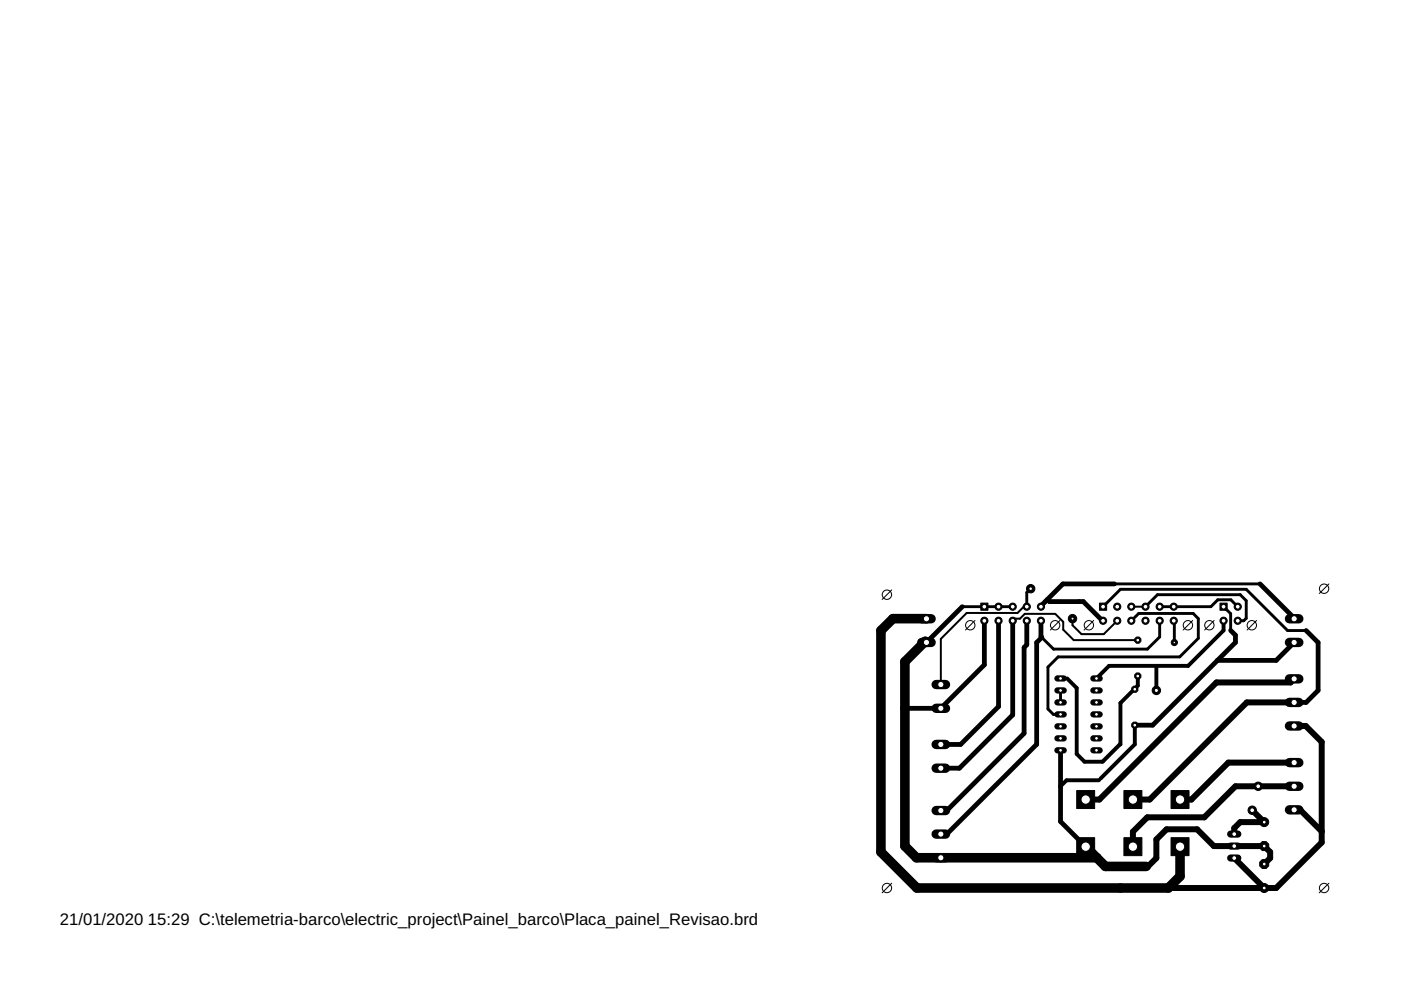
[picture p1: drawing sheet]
<svg xmlns="http://www.w3.org/2000/svg" width="297mm" height="210mm" viewBox="0 0 297 210" stroke-linecap="round" stroke-linejoin="round" font-family="sans-serif">
<defs><g id="words">
<g font-size="3.5">
<text x="12.7" y="196.2">21/01/2020</text>
<text x="31.4" y="196.2">15:29 C:\telemetria-barco\electric_project\Painel_barco\Placa_painel_Revisao.brd</text>
</g>
</g></defs>
<g fill="none" stroke="#000" stroke-width=".61">
<path d="M204 128.6h10.7M218.5 124.8l-.8 .8v3M220.7 135v.3l-.9 .9M221.8 127.6l-1.1 1M225.4 123.8l-3.8 3.8h7.2M233.7 131.6h.2M233.9 128.6l3.7-3.7h26.6l8.8 8.8h3.9M236.3 123.8h30.8M239.9 131.6l1.5-1.5h11.6l1.1 1.1v4.1l-4 4h-25.8l-2.1 2.1v8.9l1.1 1.2h1.6M242.9 128.6l2.5-2.5h17.6l1.2 1.3v3.7l-.5 .5h-1.3M245.9 128.6h10.8l1.5-1.4h2.8l1.4 1.4M245.9 131.6v3.4l-2.6 2.6h-19.9l-2.5-2.5"/>
<path d="M248.9 131.6l.1 .1v4.5M259.4 128.6l1.5 1.5v3.6M224.9 143.8h1.4M224.9 146.4v2.5M237.6 157.8l-3.9 3.7M240.5 146.1h.1M233.4 165.1l-.4 .3"/>
</g>
<path d="M214.7 131.6l.5-.4h1.1l1-1h6.4l1.7 1.6v1.7l2.2 2.2h13.6M217.7 128.6h-.6l-1.4 1.4h-10.7l-5.5 5.5v9.6M227.4 131.2v1.4l1.9 1.9h4.7l2.9-2.9M239.9 128.6h3" fill="none" stroke="#000" stroke-width=".42"/>
<g fill="none" stroke="#000" stroke-width="1">
<path d="M204 128.6l-7.6 7.6M208.7 131.6v9.3l-9.2 9.3h-7.6M211.7 131.6v18.2l-8 8h-4.2M214.7 131.6v20l-11.3 11.3h-3.9M217.7 131.6v5.1l-.6 .6v18.2l-16.4 16.4h-1.2M220.7 131.6v3.4l.2 .1-1.1 1.1v21.6l-19.1 19h-1.2M222.1 127.1l.4 .5h7.2l4 4M236.3 123.8h-10.9l-4.7 4.7v.1M260.9 133.7l1 1v1.5l-17.5 17.6h-3.8M267.1 123.8l7.3 7.4M274.4 136.2l-3.8 3.8h-12.5M276.9 133.7l2.6 2.5v10.2l-2.6 2.5h-2.5"/>
<path d="M224.9 159.1v15.1l5.3 5.3"/>
</g>
<path d="M274.4 153.9h2.4l3.4 3.4v21.3l-9.6 9.7h-33M274.4 143.9l-.8 .8h-15.7l-24.8 24.8h-2.9M274.4 148.9h-10l-20.6 20.6h-3.6M265.5 171.8l2.5 2.5h-5l-1.3 1.3v1.2M274.4 171.7h1.3l4.5 4.6M274.4 161.7h-14l-7.8 7.8h-2.4M274.4 166.7h-12.5l-6.6 6.6h-12.1l-3 3v3.2M261.7 181.9l6.3 6.4M268 183.2l1.3-1.3v-1.2l-1.3-1.3h-10.6l-3.6-3.6h-6.5l-2.1 2.2v3.9l-1.8 1.8h-.4" fill="none" stroke="#000" stroke-width="1.3"/>
<path d="M196.4 131.2h-7.1l-2.5 2.5v47l7.6 7.6h53.3l2.5-2.5v-6.3M196.4 136.2l-.2-.2-4.3 4.3v39.1l2.4 2.5h38.2M230.2 179.5l4.2 4.2h8.6M273.4 161.7h2" fill="none" stroke="#000" stroke-width="2"/>
<path d="M259.4 131.6v2.1l-7.5 7.5h-16.8l-2.6 2.6M226.3 143.8l2 2.1v14l1.6 1.6h3.8l3.9-3.7v-8.7l2.9-3M240.6 153.8v4l-7.2 7.3M241.2 143.3v2.1l-.6 .7M245.2 141.2v5.2M233 165.4h-6.9l-1.2 1.3" fill="none" stroke="#000" stroke-width=".83"/>
<circle cx="274.4" cy="161.7" r=".66" fill="#fff" stroke="#000" stroke-width=".21"/>
<path d="M273.4 166.7h2" fill="none" stroke="#000" stroke-width="2"/>
<circle cx="274.4" cy="166.7" r=".66" fill="#fff" stroke="#000" stroke-width=".21"/>
<path d="M273.4 171.7h2" fill="none" stroke="#000" stroke-width="2"/>
<circle cx="274.4" cy="171.7" r=".66" fill="#fff" stroke="#000" stroke-width=".21"/>
<path d="M273.4 143.9h2" fill="none" stroke="#000" stroke-width="2"/>
<circle cx="274.4" cy="143.9" r=".66" fill="#fff" stroke="#000" stroke-width=".21"/>
<path d="M273.4 148.9h2" fill="none" stroke="#000" stroke-width="2"/>
<circle cx="274.4" cy="148.9" r=".66" fill="#fff" stroke="#000" stroke-width=".21"/>
<path d="M273.4 153.9h2" fill="none" stroke="#000" stroke-width="2"/>
<circle cx="274.4" cy="153.9" r=".66" fill="#fff" stroke="#000" stroke-width=".21"/>
<circle cx="268" cy="188.3" r=".95" fill="#000" stroke="#000" stroke-width=".21"/>
<circle cx="268" cy="188.3" r=".4" fill="#fff" stroke="#000" stroke-width=".21"/>
<circle cx="268" cy="183.2" r="1.03" fill="#000" stroke="#000" stroke-width=".21"/>
<circle cx="268" cy="183.2" r=".4" fill="#fff" stroke="#000" stroke-width=".21"/>
<circle cx="268" cy="174.3" r=".95" fill="#000" stroke="#000" stroke-width=".21"/>
<circle cx="268" cy="174.3" r=".4" fill="#fff" stroke="#000" stroke-width=".21"/>
<circle cx="268" cy="179.4" r="1.03" fill="#000" stroke="#000" stroke-width=".21"/>
<circle cx="268" cy="179.4" r=".4" fill="#fff" stroke="#000" stroke-width=".21"/>
<path d="M273.4 131.2h2" fill="none" stroke="#000" stroke-width="2"/>
<circle cx="274.4" cy="131.2" r=".66" fill="#fff" stroke="#000" stroke-width=".21"/>
<path d="M273.4 136.2h2" fill="none" stroke="#000" stroke-width="2"/>
<circle cx="274.4" cy="136.2" r=".66" fill="#fff" stroke="#000" stroke-width=".21"/>
<path d="M260.9 181.9h1.5" fill="none" stroke="#000" stroke-width="1.5"/>
<circle cx="261.7" cy="181.9" r=".51" fill="#fff" stroke="#000" stroke-width=".21"/>
<path d="M260.9 179.4h1.5" fill="none" stroke="#000" stroke-width="1.5"/>
<circle cx="261.7" cy="179.4" r=".51" fill="#fff" stroke="#000" stroke-width=".21"/>
<path d="M260.9 176.8h1.5" fill="none" stroke="#000" stroke-width="1.5"/>
<circle cx="261.7" cy="176.8" r=".51" fill="#fff" stroke="#000" stroke-width=".21"/>
<path d="M224.2 143.8h1.3" fill="none" stroke="#000" stroke-width="1.3"/>
<circle cx="224.9" cy="143.8" r=".4" fill="#fff" stroke="#000" stroke-width=".21"/>
<path d="M224.2 146.4h1.3" fill="none" stroke="#000" stroke-width="1.3"/>
<circle cx="224.9" cy="146.4" r=".4" fill="#fff" stroke="#000" stroke-width=".21"/>
<path d="M224.2 159.1h1.3" fill="none" stroke="#000" stroke-width="1.3"/>
<circle cx="224.9" cy="159.1" r=".4" fill="#fff" stroke="#000" stroke-width=".21"/>
<path d="M231.8 159.1h1.4" fill="none" stroke="#000" stroke-width="1.3"/>
<circle cx="232.5" cy="159.1" r=".4" fill="#fff" stroke="#000" stroke-width=".21"/>
<path d="M224.2 148.9h1.3" fill="none" stroke="#000" stroke-width="1.3"/>
<circle cx="224.9" cy="148.9" r=".4" fill="#fff" stroke="#000" stroke-width=".21"/>
<path d="M224.2 151.5h1.3" fill="none" stroke="#000" stroke-width="1.3"/>
<circle cx="224.9" cy="151.5" r=".4" fill="#fff" stroke="#000" stroke-width=".21"/>
<path d="M224.2 156.5h1.3" fill="none" stroke="#000" stroke-width="1.3"/>
<circle cx="224.9" cy="156.5" r=".4" fill="#fff" stroke="#000" stroke-width=".21"/>
<path d="M224.2 154h1.3" fill="none" stroke="#000" stroke-width="1.3"/>
<circle cx="224.9" cy="154" r=".4" fill="#fff" stroke="#000" stroke-width=".21"/>
<path d="M231.8 156.5h1.4" fill="none" stroke="#000" stroke-width="1.3"/>
<circle cx="232.5" cy="156.5" r=".4" fill="#fff" stroke="#000" stroke-width=".21"/>
<path d="M231.8 154h1.4" fill="none" stroke="#000" stroke-width="1.3"/>
<circle cx="232.5" cy="154" r=".4" fill="#fff" stroke="#000" stroke-width=".21"/>
<path d="M231.8 151.5h1.4" fill="none" stroke="#000" stroke-width="1.3"/>
<circle cx="232.5" cy="151.5" r=".4" fill="#fff" stroke="#000" stroke-width=".21"/>
<path d="M231.8 148.9h1.4" fill="none" stroke="#000" stroke-width="1.3"/>
<circle cx="232.5" cy="148.9" r=".4" fill="#fff" stroke="#000" stroke-width=".21"/>
<path d="M231.8 146.4h1.4" fill="none" stroke="#000" stroke-width="1.3"/>
<circle cx="232.5" cy="146.4" r=".4" fill="#fff" stroke="#000" stroke-width=".21"/>
<path d="M231.8 143.8h1.4" fill="none" stroke="#000" stroke-width="1.3"/>
<circle cx="232.5" cy="143.8" r=".4" fill="#fff" stroke="#000" stroke-width=".21"/>
<path d="M207.9 127.9h1.6v1.5h-1.6z" fill="#000" stroke="#000" stroke-width=".21"/>
<circle cx="208.7" cy="128.6" r=".51" fill="#fff" stroke="#000" stroke-width=".21"/>
<circle cx="211.7" cy="128.6" r=".76" fill="#000" stroke="#000" stroke-width=".21"/>
<circle cx="211.7" cy="128.6" r=".51" fill="#fff" stroke="#000" stroke-width=".21"/>
<circle cx="214.7" cy="128.6" r=".76" fill="#000" stroke="#000" stroke-width=".21"/>
<circle cx="214.7" cy="128.6" r=".51" fill="#fff" stroke="#000" stroke-width=".21"/>
<circle cx="217.7" cy="128.6" r=".76" fill="#000" stroke="#000" stroke-width=".21"/>
<circle cx="217.7" cy="128.6" r=".51" fill="#fff" stroke="#000" stroke-width=".21"/>
<circle cx="220.7" cy="128.6" r=".76" fill="#000" stroke="#000" stroke-width=".21"/>
<circle cx="220.7" cy="128.6" r=".51" fill="#fff" stroke="#000" stroke-width=".21"/>
<circle cx="208.7" cy="131.6" r=".76" fill="#000" stroke="#000" stroke-width=".21"/>
<circle cx="208.7" cy="131.6" r=".51" fill="#fff" stroke="#000" stroke-width=".21"/>
<circle cx="211.7" cy="131.6" r=".76" fill="#000" stroke="#000" stroke-width=".21"/>
<circle cx="211.7" cy="131.6" r=".51" fill="#fff" stroke="#000" stroke-width=".21"/>
<circle cx="214.7" cy="131.6" r=".76" fill="#000" stroke="#000" stroke-width=".21"/>
<circle cx="214.7" cy="131.6" r=".51" fill="#fff" stroke="#000" stroke-width=".21"/>
<circle cx="217.7" cy="131.6" r=".76" fill="#000" stroke="#000" stroke-width=".21"/>
<circle cx="217.7" cy="131.6" r=".51" fill="#fff" stroke="#000" stroke-width=".21"/>
<circle cx="220.7" cy="131.6" r=".76" fill="#000" stroke="#000" stroke-width=".21"/>
<circle cx="220.7" cy="131.6" r=".51" fill="#fff" stroke="#000" stroke-width=".21"/>
<path d="M198.5 162.9h2" fill="none" stroke="#000" stroke-width="2"/>
<circle cx="199.5" cy="162.9" r=".66" fill="#fff" stroke="#000" stroke-width=".21"/>
<path d="M198.5 157.8h2" fill="none" stroke="#000" stroke-width="2"/>
<circle cx="199.5" cy="157.8" r=".66" fill="#fff" stroke="#000" stroke-width=".21"/>
<path d="M198.5 181.9h2" fill="none" stroke="#000" stroke-width="2"/>
<circle cx="199.5" cy="181.9" r=".66" fill="#fff" stroke="#000" stroke-width=".21"/>
<path d="M198.5 176.8h2" fill="none" stroke="#000" stroke-width="2"/>
<circle cx="199.5" cy="176.8" r=".66" fill="#fff" stroke="#000" stroke-width=".21"/>
<path d="M198.5 171.9h2" fill="none" stroke="#000" stroke-width="2"/>
<circle cx="199.5" cy="171.9" r=".66" fill="#fff" stroke="#000" stroke-width=".21"/>
<circle cx="241.2" cy="143.3" r=".71" fill="#000" stroke="#000" stroke-width=".21"/>
<circle cx="241.2" cy="143.3" r=".4" fill="#fff" stroke="#000" stroke-width=".21"/>
<circle cx="241.2" cy="135.7" r=".71" fill="#000" stroke="#000" stroke-width=".21"/>
<circle cx="241.2" cy="135.7" r=".4" fill="#fff" stroke="#000" stroke-width=".21"/>
<circle cx="240.6" cy="153.8" r=".71" fill="#000" stroke="#000" stroke-width=".21"/>
<circle cx="240.6" cy="153.8" r=".4" fill="#fff" stroke="#000" stroke-width=".21"/>
<circle cx="240.6" cy="146.1" r=".71" fill="#000" stroke="#000" stroke-width=".21"/>
<circle cx="240.6" cy="146.1" r=".4" fill="#fff" stroke="#000" stroke-width=".21"/>
<path d="M198.5 150.2h2" fill="none" stroke="#000" stroke-width="2"/>
<circle cx="199.5" cy="150.2" r=".66" fill="#fff" stroke="#000" stroke-width=".21"/>
<path d="M198.5 145.1h2" fill="none" stroke="#000" stroke-width="2"/>
<circle cx="199.5" cy="145.1" r=".66" fill="#fff" stroke="#000" stroke-width=".21"/>
<path d="M233.1 127.9h1.5v1.5h-1.5z" fill="#000" stroke="#000" stroke-width=".21"/>
<circle cx="233.9" cy="128.6" r=".51" fill="#fff" stroke="#000" stroke-width=".21"/>
<circle cx="236.9" cy="128.6" r=".76" fill="#000" stroke="#000" stroke-width=".21"/>
<circle cx="236.9" cy="128.6" r=".51" fill="#fff" stroke="#000" stroke-width=".21"/>
<circle cx="239.9" cy="128.6" r=".76" fill="#000" stroke="#000" stroke-width=".21"/>
<circle cx="239.9" cy="128.6" r=".51" fill="#fff" stroke="#000" stroke-width=".21"/>
<circle cx="242.9" cy="128.6" r=".76" fill="#000" stroke="#000" stroke-width=".21"/>
<circle cx="242.9" cy="128.6" r=".51" fill="#fff" stroke="#000" stroke-width=".21"/>
<circle cx="245.9" cy="128.6" r=".76" fill="#000" stroke="#000" stroke-width=".21"/>
<circle cx="245.9" cy="128.6" r=".51" fill="#fff" stroke="#000" stroke-width=".21"/>
<circle cx="248.9" cy="128.6" r=".76" fill="#000" stroke="#000" stroke-width=".21"/>
<circle cx="248.9" cy="128.6" r=".51" fill="#fff" stroke="#000" stroke-width=".21"/>
<circle cx="233.9" cy="131.6" r=".76" fill="#000" stroke="#000" stroke-width=".21"/>
<circle cx="233.9" cy="131.6" r=".51" fill="#fff" stroke="#000" stroke-width=".21"/>
<circle cx="236.9" cy="131.6" r=".76" fill="#000" stroke="#000" stroke-width=".21"/>
<circle cx="236.9" cy="131.6" r=".51" fill="#fff" stroke="#000" stroke-width=".21"/>
<circle cx="239.9" cy="131.6" r=".76" fill="#000" stroke="#000" stroke-width=".21"/>
<circle cx="239.9" cy="131.6" r=".51" fill="#fff" stroke="#000" stroke-width=".21"/>
<circle cx="242.9" cy="131.6" r=".76" fill="#000" stroke="#000" stroke-width=".21"/>
<circle cx="242.9" cy="131.6" r=".51" fill="#fff" stroke="#000" stroke-width=".21"/>
<circle cx="245.9" cy="131.6" r=".76" fill="#000" stroke="#000" stroke-width=".21"/>
<circle cx="245.9" cy="131.6" r=".51" fill="#fff" stroke="#000" stroke-width=".21"/>
<circle cx="248.9" cy="131.6" r=".76" fill="#000" stroke="#000" stroke-width=".21"/>
<circle cx="248.9" cy="131.6" r=".51" fill="#fff" stroke="#000" stroke-width=".21"/>
<path d="M258.7 127.9h1.5v1.5h-1.5z" fill="#000" stroke="#000" stroke-width=".21"/>
<circle cx="259.4" cy="128.6" r=".51" fill="#fff" stroke="#000" stroke-width=".21"/>
<circle cx="262.4" cy="128.6" r=".76" fill="#000" stroke="#000" stroke-width=".21"/>
<circle cx="262.4" cy="128.6" r=".51" fill="#fff" stroke="#000" stroke-width=".21"/>
<circle cx="259.4" cy="131.6" r=".76" fill="#000" stroke="#000" stroke-width=".21"/>
<circle cx="259.4" cy="131.6" r=".51" fill="#fff" stroke="#000" stroke-width=".21"/>
<circle cx="262.4" cy="131.6" r=".76" fill="#000" stroke="#000" stroke-width=".21"/>
<circle cx="262.4" cy="131.6" r=".51" fill="#fff" stroke="#000" stroke-width=".21"/>
<path d="M228.3 177.6h3.8v3.8h-3.8z" fill="#000" stroke="#000" stroke-width=".21"/>
<circle cx="230.2" cy="179.5" r=".99" fill="#fff" stroke="#000" stroke-width=".21"/>
<path d="M238.3 177.6h3.8v3.8h-3.8z" fill="#000" stroke="#000" stroke-width=".21"/>
<circle cx="240.2" cy="179.5" r=".99" fill="#fff" stroke="#000" stroke-width=".21"/>
<path d="M248.3 177.6h3.8v3.8h-3.8z" fill="#000" stroke="#000" stroke-width=".21"/>
<circle cx="250.2" cy="179.5" r=".99" fill="#fff" stroke="#000" stroke-width=".21"/>
<path d="M228.3 167.6h3.8v3.8h-3.8z" fill="#000" stroke="#000" stroke-width=".21"/>
<circle cx="230.2" cy="169.5" r=".99" fill="#fff" stroke="#000" stroke-width=".21"/>
<path d="M238.3 167.6h3.8v3.8h-3.8z" fill="#000" stroke="#000" stroke-width=".21"/>
<circle cx="240.2" cy="169.5" r=".99" fill="#fff" stroke="#000" stroke-width=".21"/>
<path d="M248.3 167.6h3.8v3.8h-3.8z" fill="#000" stroke="#000" stroke-width=".21"/>
<circle cx="250.2" cy="169.5" r=".99" fill="#fff" stroke="#000" stroke-width=".21"/>
<path d="M195.4 136.2h2" fill="none" stroke="#000" stroke-width="2"/>
<circle cx="196.4" cy="136.2" r=".66" fill="#fff" stroke="#000" stroke-width=".21"/>
<path d="M195.4 131.2h2" fill="none" stroke="#000" stroke-width="2"/>
<circle cx="196.4" cy="131.2" r=".66" fill="#fff" stroke="#000" stroke-width=".21"/>
<circle cx="218.5" cy="124.8" r=".89" fill="#000" stroke="#000" stroke-width=".21"/>
<circle cx="218.5" cy="124.8" r=".38" fill="#fff" stroke="#000" stroke-width=".21"/>
<circle cx="227.4" cy="131.2" r=".89" fill="#000" stroke="#000" stroke-width=".21"/>
<circle cx="227.4" cy="131.2" r=".32" fill="#fff" stroke="#000" stroke-width=".21"/>
<circle cx="266.8" cy="166.7" r=".89" fill="#000" stroke="#000" stroke-width=".21"/>
<circle cx="266.8" cy="166.7" r=".51" fill="#fff" stroke="#000" stroke-width=".21"/>
<circle cx="249" cy="136.2" r=".66" fill="#000" stroke="#000" stroke-width=".21"/>
<circle cx="249" cy="136.2" r=".28" fill="#fff" stroke="#000" stroke-width=".21"/>
<circle cx="265.5" cy="171.8" r=".89" fill="#000" stroke="#000" stroke-width=".21"/>
<circle cx="265.5" cy="171.8" r=".51" fill="#fff" stroke="#000" stroke-width=".21"/>
<circle cx="245.2" cy="146.4" r=".89" fill="#000" stroke="#000" stroke-width=".21"/>
<circle cx="245.2" cy="146.4" r=".44" fill="#fff" stroke="#000" stroke-width=".21"/>
<g fill="none" stroke="#000" stroke-width=".21">
<path d="M189.1 125.1l-2.1 2M206.7 131.6l-2 2M224.7 131.6l-2 2M231.9 131.6l-2.1 2M252.9 131.6l-2.1 2M257.4 131.6l-2 2M266.4 131.6l-2 2M281.7 123.8l-2 2M189.1 187.3l-2.1 2M281.7 187.3l-2 2"/>
<circle cx="188" cy="126.1" r=".99"/>
<circle cx="205.7" cy="132.6" r=".99"/>
<circle cx="223.7" cy="132.6" r=".99"/>
<circle cx="230.9" cy="132.6" r=".99"/>
<circle cx="251.9" cy="132.6" r=".99"/>
<circle cx="256.4" cy="132.6" r=".99"/>
<circle cx="265.4" cy="132.6" r=".99"/>
<circle cx="280.7" cy="124.8" r=".99"/>
<circle cx="188" cy="188.3" r=".99"/>
<circle cx="280.7" cy="188.3" r=".99"/>
</g>
<use href="#words"/>
</svg>
